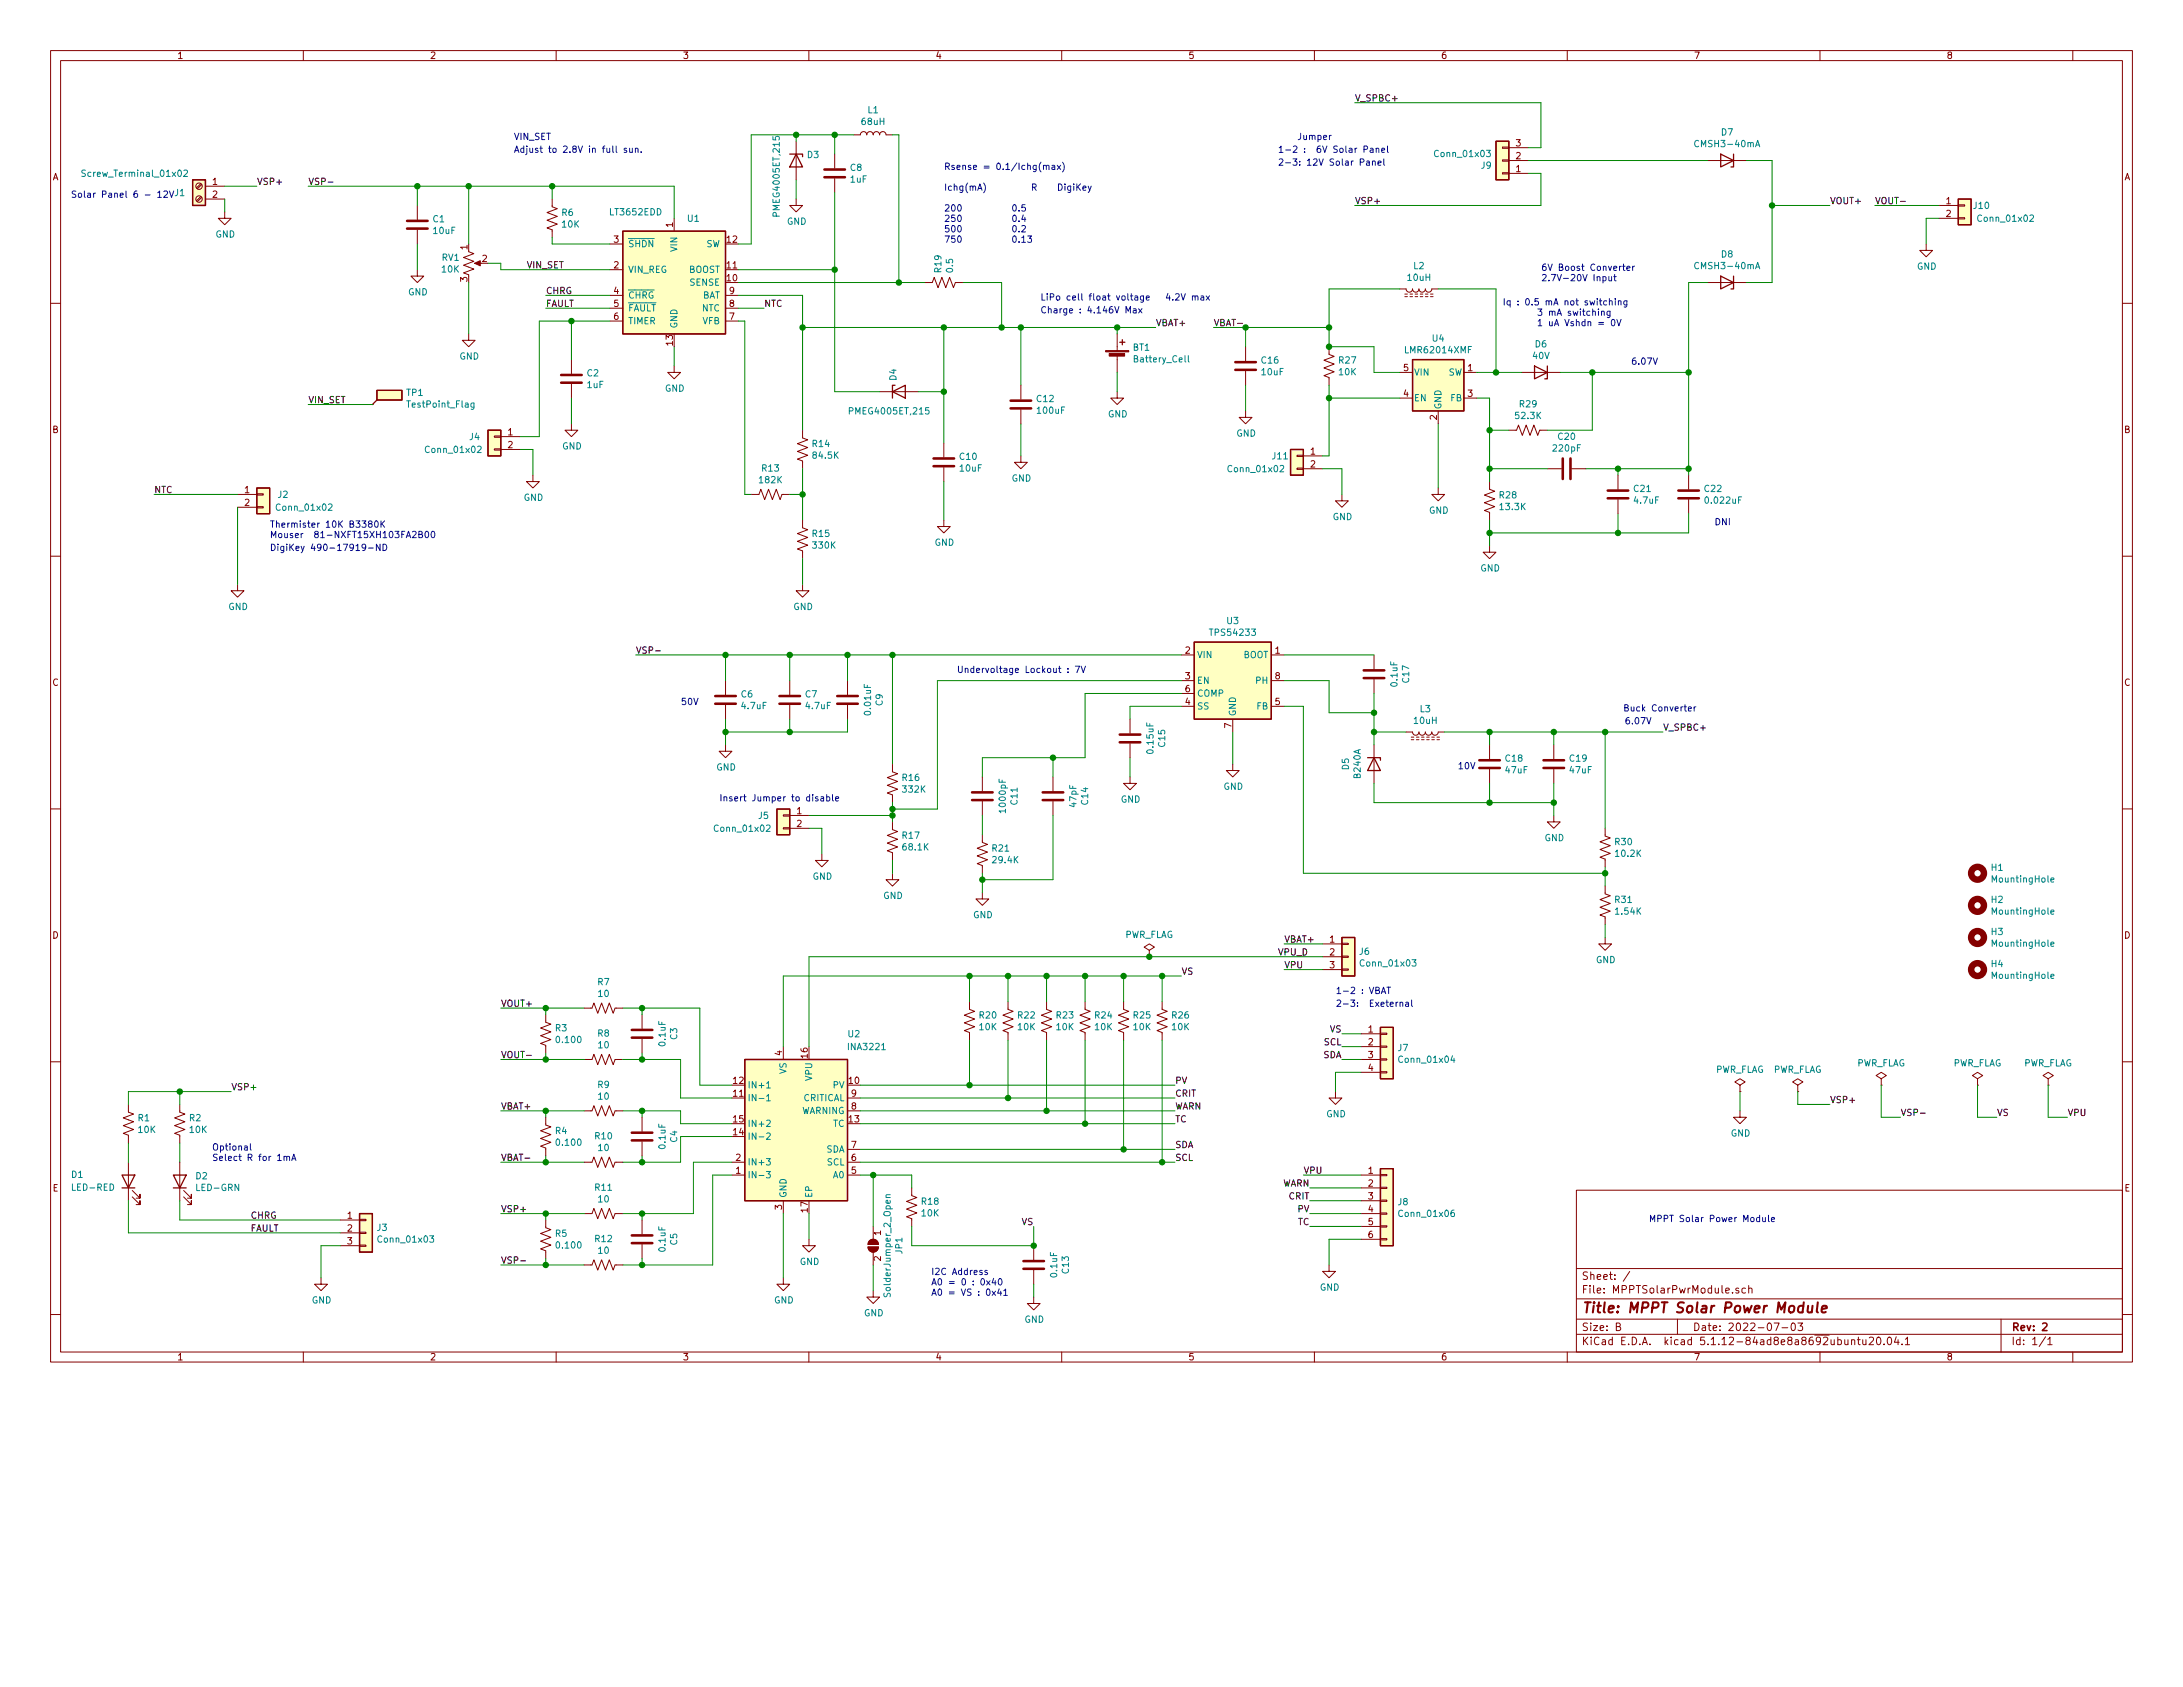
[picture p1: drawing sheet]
<svg xmlns="http://www.w3.org/2000/svg" width="279mm" height="216mm" viewBox="0 0 279 216" stroke-linecap="round" stroke-linejoin="round" font-family="sans-serif">
<defs><g id="words">
<text font-size="1.8" fill="#840000" x="202.4" y="168">Title: MPPT Solar Power Module</text>
<g font-size="1.4" fill="#840000">
<text x="202.4" y="165.5">File: MPPTSolarPwrModule.sch</text>
<text x="202.4" y="163.8">Sheet: /</text>
<text x="202.4" y="172.1">KiCad E.D.A. kicad 5.1.12-84ad8e8a8692ubuntu20.04.1</text>
<text x="202.4" y="170.3">Size: B</text>
<text x="216.6" y="170.3">Date: 2022-07-03</text>
<text x="257.4" y="170.3">Rev: 2</text>
<text x="257.4" y="172.1">Id: 1/1</text>
</g>
<g font-size="1.2" fill="#840000">
<text x="22.6" y="7.5">1</text>
<text x="55" y="7.5">2</text>
<text x="87.4" y="7.5">3</text>
<text x="119.7" y="7.5">4</text>
<text x="152.1" y="7.5">5</text>
<text x="184.4" y="7.5">6</text>
<text x="216.8" y="7.5">7</text>
<text x="249.1" y="7.5">8</text>
<text x="6.7" y="23.1">A</text>
<text x="271.9" y="23.1">A</text>
<text x="6.7" y="55.4">B</text>
<text x="271.9" y="55.4">B</text>
<text x="6.7" y="87.8">C</text>
<text x="271.9" y="87.8">C</text>
<text x="6.7" y="120.1">D</text>
<text x="271.9" y="120.1">D</text>
<text x="6.7" y="152.5">E</text>
<text x="271.9" y="152.5">E</text>
<text x="22.6" y="174.1">1</text>
<text x="55" y="174.1">2</text>
<text x="87.4" y="174.1">3</text>
<text x="119.7" y="174.1">4</text>
<text x="152.1" y="174.1">5</text>
<text x="184.4" y="174.1">6</text>
<text x="216.8" y="174.1">7</text>
<text x="249.1" y="174.1">8</text>
</g>
<g font-size="1.1" fill="#0000c2">
<text x="65.7" y="17.9">VIN_SET</text>
<text x="166" y="17.9">Jumper</text>
<text x="65.7" y="19.6">Adjust to 2.8V in full sun.</text>
<text x="120.8" y="21.7">Rsense = 0.1/Ichg(max)</text>
<text x="163.5" y="19.6">1-2 : 6V Solar Panel</text>
<text x="163.5" y="21.2">2-3: 12V Solar Panel</text>
<text x="9" y="25.3">Solar Panel 6 - 12V</text>
<text x="120.8" y="24.4">Ichg(mA)</text>
<text x="120.8" y="27.1">200</text>
<text x="120.8" y="28.4">250</text>
<text x="120.8" y="29.7">500</text>
<text x="120.8" y="31.1">750</text>
<text x="197.2" y="34.7">6V Boost Converter</text>
<text x="197.2" y="36">2.7V-20V Input</text>
<text x="133.1" y="38.5">LiPo cell float voltage</text>
<text x="133.1" y="40.1">Charge : 4.146V Max</text>
<text x="144.9" y="38.5">4.2V max</text>
<text x="192.3" y="39.1">Iq : 0.5 mA not switching</text>
<text x="194.5" y="40.4">3 mA switching</text>
<text x="194.5" y="41.7">1 uA Vshdn = 0V</text>
<text x="208.7" y="46.7">6.07V</text>
<text x="34.5" y="67.5">Thermister 10K B3380K</text>
<text x="34.5" y="68.9">Mouser 81-NXFT15XH103FA2B00</text>
<text x="34.5" y="70.5">DigiKey 490-17919-ND</text>
<text x="219.4" y="67.2">DNI</text>
<text x="122.4" y="86.1">Undervoltage Lockout : 7V</text>
<text x="87.1" y="90.2">50V</text>
<text x="207.4" y="91.1">Buck Converter</text>
<text x="207.9" y="92.7">6.07V</text>
<text x="186.5" y="98.4">10V</text>
<text x="92" y="102.6">Insert Jumper to disable</text>
<text x="170.9" y="128.9">2-3: Exeternal</text>
<text x="170.9" y="127.2">1-2 : VBAT</text>
<text x="27.1" y="147.2">Optional</text>
<text x="27.1" y="148.6">Select R for 1mA</text>
<text x="210.7" y="156.4">MPPT Solar Power Module</text>
<text x="119.2" y="163.2">I2C Address</text>
<text x="119.2" y="164.5">A0 = 0 : 0x40</text>
<text x="119.2" y="165.8">A0 = VS : 0x41</text>
</g>
<g font-size="1.1" fill="#008484">
<text x="110.3" y="16">68uH</text>
<text x="111.1" y="14.5">L1</text>
<text x="220.3" y="17.3">D7</text>
<text x="10.9" y="22.6">Screw_Terminal_01x02</text>
<text x="103.3" y="20.2">D3</text>
<text x="108.9" y="21.9">C8</text>
<text x="108.9" y="23.4">1uF</text>
<text x="183.8" y="20.1">Conn_01x03</text>
<text x="189.6" y="21.6">J9</text>
<text x="217.3" y="18.8">CMSH3-40mA</text>
<text x="22.4" y="25.1">J1</text>
<text x="55.4" y="28.4">C1</text>
<text x="55.5" y="29.9">10uF</text>
<text x="71.9" y="27.6">R6</text>
<text x="72" y="29.1">10K</text>
<text x="78.2" y="27.6">LT3652EDD</text>
<text x="88" y="28.4">U1</text>
<text x="99.8" y="27.4" transform="rotate(-90 99.8 27.4)">PMEG4005ET,215</text>
<text x="100.7" y="28.8">GND</text>
<text x="252.6" y="26.7">J10</text>
<text x="253.3" y="28.4">Conn_01x02</text>
<text x="27.6" y="30.4">GND</text>
<text x="56.6" y="33.4">RV1</text>
<text x="56.6" y="34.9">10K</text>
<text x="80.4" y="34.9">VIN_REG</text>
<text x="80.4" y="31.6">SHDN</text>
<text x="86.7" y="32.1" transform="rotate(-90 86.7 32.1)">VIN</text>
<text x="88.1" y="34.9">BOOST</text>
<text x="90.4" y="31.6">SW</text>
<text x="120.5" y="34.8" transform="rotate(-90 120.5 34.8)">R19</text>
<text x="122" y="34.8" transform="rotate(-90 122 34.8)">0.5</text>
<text x="180.2" y="35.9">10uH</text>
<text x="181" y="34.4">L2</text>
<text x="217.3" y="34.4">CMSH3-40mA</text>
<text x="220.3" y="33">D8</text>
<text x="245.3" y="34.5">GND</text>
<text x="52.2" y="37.8">GND</text>
<text x="80.4" y="38.2">CHRG</text>
<text x="80.4" y="39.9">FAULT</text>
<text x="80.4" y="41.5">TIMER</text>
<text x="88.3" y="36.6">SENSE</text>
<text x="89.9" y="39.9">NTC</text>
<text x="89.9" y="38.2">BAT</text>
<text x="89.9" y="41.5">VFB</text>
<text x="58.8" y="46">GND</text>
<text x="86.7" y="42.1" transform="rotate(-90 86.7 42.1)">GND</text>
<text x="145" y="44.9">BT1</text>
<text x="145.3" y="46.4">Battery_Cell</text>
<text x="161.5" y="46.5">C16</text>
<text x="171.4" y="46.5">R27</text>
<text x="180" y="45.2">LMR62014XMF</text>
<text x="183.4" y="43.7">U4</text>
<text x="196.2" y="46">40V</text>
<text x="196.5" y="44.5">D6</text>
<text x="52.1" y="50.7">TP1</text>
<text x="52.3" y="52.2">TestPoint_Flag</text>
<text x="75.2" y="48.2">C2</text>
<text x="75.2" y="49.7">1uF</text>
<text x="85.1" y="50.1">GND</text>
<text x="109" y="53">PMEG4005ET,215</text>
<text x="114.7" y="48.7" transform="rotate(-90 114.7 48.7)">D4</text>
<text x="132.7" y="51.5">C12</text>
<text x="132.8" y="53">100uF</text>
<text x="141.8" y="53.4">GND</text>
<text x="161.5" y="48">10uF</text>
<text x="171.4" y="48">10K</text>
<text x="181" y="51.4">EN</text>
<text x="181" y="48.1">VIN</text>
<text x="184.5" y="52.4" transform="rotate(-90 184.5 52.4)">GND</text>
<text x="185.4" y="48.1">SW</text>
<text x="185.7" y="51.4">FB</text>
<text x="194.1" y="53.6">52.3K</text>
<text x="194.5" y="52.1">R29</text>
<text x="54.6" y="58">Conn_01x02</text>
<text x="60.1" y="56.3">J4</text>
<text x="72" y="57.5">GND</text>
<text x="104" y="57.2">R14</text>
<text x="104.1" y="58.7">84.5K</text>
<text x="122.9" y="58.9">C10</text>
<text x="158.2" y="55.9">GND</text>
<text x="162.9" y="58.8">J11</text>
<text x="198.9" y="57.8">220pF</text>
<text x="199.5" y="56.3">C20</text>
<text x="35.6" y="65.4">Conn_01x02</text>
<text x="35.6" y="63.7">J2</text>
<text x="67" y="64.1">GND</text>
<text x="97.2" y="61.8">182K</text>
<text x="97.6" y="60.4">R13</text>
<text x="122.9" y="60.4">10uF</text>
<text x="129.5" y="61.6">GND</text>
<text x="157.4" y="60.4">Conn_01x02</text>
<text x="182.9" y="65.7">GND</text>
<text x="191.9" y="63.8">R28</text>
<text x="192.1" y="65.3">13.3K</text>
<text x="209.2" y="63">C21</text>
<text x="209.2" y="64.5">4.7uF</text>
<text x="218.2" y="63">C22</text>
<text x="218.4" y="64.5">0.022uF</text>
<text x="104" y="68.7">R15</text>
<text x="104.1" y="70.2">330K</text>
<text x="119.6" y="69.8">GND</text>
<text x="170.6" y="66.6">GND</text>
<text x="189.5" y="73.1">GND</text>
<text x="29.2" y="78.1">GND</text>
<text x="101.5" y="78.1">GND</text>
<text x="155.1" y="81.4">TPS54233</text>
<text x="157.1" y="79.9">U3</text>
<text x="94.9" y="89.3">C6</text>
<text x="103.1" y="89.3">C7</text>
<text x="153.2" y="84.2">VIN</text>
<text x="153.2" y="87.5">EN</text>
<text x="153.2" y="89.2">COMP</text>
<text x="159.1" y="84.2">BOOT</text>
<text x="160.8" y="87.5">PH</text>
<text x="178.9" y="87.8" transform="rotate(-90 178.9 87.8)">0.1uF</text>
<text x="180.4" y="87.3" transform="rotate(-90 180.4 87.3)">C17</text>
<text x="95" y="90.8">4.7uF</text>
<text x="103.2" y="90.8">4.7uF</text>
<text x="111.5" y="91.4" transform="rotate(-90 111.5 91.4)">0.01uF</text>
<text x="113" y="90.3" transform="rotate(-90 113 90.3)">C9</text>
<text x="149.1" y="95.6" transform="rotate(-90 149.1 95.6)">C15</text>
<text x="153.2" y="90.8">SS</text>
<text x="158.2" y="91.7" transform="rotate(-90 158.2 91.7)">GND</text>
<text x="160.9" y="90.8">FB</text>
<text x="181" y="92.6">10uH</text>
<text x="181.8" y="91.2">L3</text>
<text x="91.7" y="98.6">GND</text>
<text x="115.5" y="99.9">R16</text>
<text x="115.6" y="101.4">332K</text>
<text x="147.6" y="96.3" transform="rotate(-90 147.6 96.3)">0.15uF</text>
<text x="156.6" y="101.1">GND</text>
<text x="172.7" y="98.5" transform="rotate(-90 172.7 98.5)">D5</text>
<text x="174.1" y="99.6" transform="rotate(-90 174.1 99.6)">B240A</text>
<text x="192.7" y="97.5">C18</text>
<text x="192.8" y="99">47uF</text>
<text x="200.9" y="97.5">C19</text>
<text x="201" y="99">47uF</text>
<text x="91.6" y="106.5">Conn_01x02</text>
<text x="97.1" y="104.8">J5</text>
<text x="115.5" y="107.3">R17</text>
<text x="128.7" y="103.9" transform="rotate(-90 128.7 103.9)">1000pF</text>
<text x="130.2" y="103" transform="rotate(-90 130.2 103)">C11</text>
<text x="137.8" y="103.2" transform="rotate(-90 137.8 103.2)">47pF</text>
<text x="139.3" y="103" transform="rotate(-90 139.3 103)">C14</text>
<text x="143.4" y="102.7">GND</text>
<text x="197.7" y="107.7">GND</text>
<text x="104" y="112.6">GND</text>
<text x="115.6" y="108.8">68.1K</text>
<text x="127" y="109">R21</text>
<text x="127.1" y="110.5">29.4K</text>
<text x="206.7" y="108.2">R30</text>
<text x="206.9" y="109.7">10.2K</text>
<text x="254.9" y="111.4">H1</text>
<text x="255.1" y="112.9">MountingHole</text>
<text x="113" y="115">GND</text>
<text x="124.5" y="117.5">GND</text>
<text x="206.7" y="115.6">R31</text>
<text x="206.9" y="117.1">1.54K</text>
<text x="254.9" y="115.6">H2</text>
<text x="254.9" y="119.7">H3</text>
<text x="255.1" y="117.1">MountingHole</text>
<text x="143.9" y="120">PWR_FLAG</text>
<text x="174" y="122.2">J6</text>
<text x="174.3" y="123.7">Conn_01x03</text>
<text x="204.3" y="123.3">GND</text>
<text x="254.9" y="123.8">H4</text>
<text x="255.1" y="125.3">MountingHole</text>
<text x="255.1" y="121.2">MountingHole</text>
<text x="71.1" y="132">R3</text>
<text x="76.5" y="126.1">R7</text>
<text x="76.6" y="127.6">10</text>
<text x="125.4" y="130.3">R20</text>
<text x="125.4" y="131.8">10K</text>
<text x="130.3" y="130.3">R22</text>
<text x="130.3" y="131.8">10K</text>
<text x="135.2" y="130.3">R23</text>
<text x="135.2" y="131.8">10K</text>
<text x="140.2" y="130.3">R24</text>
<text x="140.2" y="131.8">10K</text>
<text x="145.1" y="130.3">R25</text>
<text x="145.1" y="131.8">10K</text>
<text x="150" y="130.3">R26</text>
<text x="150" y="131.8">10K</text>
<text x="71.3" y="133.5">0.100</text>
<text x="76.5" y="132.7">R8</text>
<text x="76.6" y="134.2">10</text>
<text x="85.2" y="133.8" transform="rotate(-90 85.2 133.8)">0.1uF</text>
<text x="86.7" y="133" transform="rotate(-90 86.7 133)">C3</text>
<text x="100.7" y="137.4" transform="rotate(-90 100.7 137.4)">VS</text>
<text x="108.6" y="132.7">U2</text>
<text x="108.7" y="134.4">INA3221</text>
<text x="178.9" y="134.5">J7</text>
<text x="179.2" y="136">Conn_01x04</text>
<text x="219.5" y="137.3">PWR_FLAG</text>
<text x="226.9" y="137.3">PWR_FLAG</text>
<text x="237.6" y="136.5">PWR_FLAG</text>
<text x="249.9" y="136.5">PWR_FLAG</text>
<text x="258.9" y="136.5">PWR_FLAG</text>
<text x="17.7" y="143.5">R1</text>
<text x="24.3" y="143.5">R2</text>
<text x="76.5" y="139.2">R9</text>
<text x="76.6" y="140.7">10</text>
<text x="95.7" y="140.9">IN-1</text>
<text x="95.7" y="139.3">IN+1</text>
<text x="102.6" y="142.6">WARNING</text>
<text x="102.8" y="140.9">CRITICAL</text>
<text x="104" y="138.3" transform="rotate(-90 104 138.3)">VPU</text>
<text x="106.6" y="139.3">PV</text>
<text x="169.7" y="143">GND</text>
<text x="17.7" y="145">10K</text>
<text x="24.3" y="145">10K</text>
<text x="71.1" y="145.1">R4</text>
<text x="71.3" y="146.6">0.100</text>
<text x="76.2" y="145.8">R10</text>
<text x="76.6" y="147.3">10</text>
<text x="85.2" y="146.9" transform="rotate(-90 85.2 146.9)">0.1uF</text>
<text x="86.7" y="146.2" transform="rotate(-90 86.7 146.2)">C4</text>
<text x="95.7" y="145.9">IN-2</text>
<text x="95.7" y="144.2">IN+2</text>
<text x="95.7" y="149.2">IN+3</text>
<text x="105.7" y="147.5">SDA</text>
<text x="105.9" y="149.2">SCL</text>
<text x="106.6" y="144.2">TC</text>
<text x="221.5" y="145.5">GND</text>
<text x="9.2" y="150.7">D1</text>
<text x="9.4" y="152.4">LED-RED</text>
<text x="25.1" y="150.9">D2</text>
<text x="25.3" y="152.4">LED-GRN</text>
<text x="76.2" y="152.4">R11</text>
<text x="76.6" y="153.9">10</text>
<text x="95.7" y="150.8">IN-3</text>
<text x="100.7" y="153.3" transform="rotate(-90 100.7 153.3)">GND</text>
<text x="104" y="153.3" transform="rotate(-90 104 153.3)">EP</text>
<text x="106.7" y="150.8">A0</text>
<text x="118" y="154.2">R18</text>
<text x="118" y="155.7">10K</text>
<text x="178.9" y="154.2">J8</text>
<text x="179.2" y="155.7">Conn_01x06</text>
<text x="48.3" y="157.5">J3</text>
<text x="48.6" y="159">Conn_01x03</text>
<text x="71.1" y="158.3">R5</text>
<text x="71.3" y="159.8">0.100</text>
<text x="76.2" y="159">R12</text>
<text x="76.6" y="160.5">10</text>
<text x="85.2" y="160.1" transform="rotate(-90 85.2 160.1)">0.1uF</text>
<text x="86.7" y="159.3" transform="rotate(-90 86.7 159.3)">C5</text>
<text x="102.4" y="161.9">GND</text>
<text x="115.5" y="160.4" transform="rotate(-90 115.5 160.4)">JP1</text>
<text x="39.9" y="166.8">GND</text>
<text x="99.1" y="166.8">GND</text>
<text x="114" y="165.7" transform="rotate(-90 114 165.7)">SolderJumper_2_Open</text>
<text x="135.3" y="163.4" transform="rotate(-90 135.3 163.4)">0.1uF</text>
<text x="136.8" y="162.9" transform="rotate(-90 136.8 162.9)">C13</text>
<text x="168.9" y="165.2">GND</text>
<text x="110.6" y="168.5">GND</text>
<text x="131.1" y="169.3">GND</text>
</g>
<g font-size="1.1">
<text x="173.4" y="13">V_SPBC+</text>
<text x="32.9" y="23.7">VSP+</text>
<text x="39.4" y="23.7">VSP-</text>
<text x="173.4" y="26.1">VSP+</text>
<text x="234.2" y="26.1">VOUT+</text>
<text x="240" y="26.1">VOUT-</text>
<text x="67.4" y="34.3">VIN_SET</text>
<text x="69.8" y="39.3">FAULT</text>
<text x="69.8" y="37.6">CHRG</text>
<text x="97.8" y="39.3">NTC</text>
<text x="147.9" y="41.7">VBAT+</text>
<text x="155.3" y="41.7">VBAT-</text>
<text x="39.4" y="51.6">VIN_SET</text>
<text x="19.7" y="63.1">NTC</text>
<text x="81.4" y="83.7">VSP-</text>
<text x="212.8" y="93.5">V_SPBC+</text>
<text x="151.2" y="124.7">VS</text>
<text x="163.5" y="122.3">VPU_D</text>
<text x="164.4" y="120.6">VBAT+</text>
<text x="164.4" y="123.9">VPU</text>
<text x="64.1" y="128.9">VOUT+</text>
<text x="64.1" y="135.4">VOUT-</text>
<text x="169.3" y="135.4">SDA</text>
<text x="169.5" y="133.8">SCL</text>
<text x="170.2" y="132.1">VS</text>
<text x="29.6" y="139.5">VSP+</text>
<text x="64.1" y="142">VBAT+</text>
<text x="150.4" y="142">WARN</text>
<text x="150.4" y="143.6">TC</text>
<text x="150.4" y="138.7">PV</text>
<text x="150.4" y="140.4">CRIT</text>
<text x="234.2" y="141.2">VSP+</text>
<text x="243.2" y="142.8">VSP-</text>
<text x="255.6" y="142.8">VS</text>
<text x="264.6" y="142.8">VPU</text>
<text x="64.1" y="148.6">VBAT-</text>
<text x="150.4" y="146.9">SDA</text>
<text x="150.4" y="148.6">SCL</text>
<text x="32" y="156">CHRG</text>
<text x="64.1" y="155.1">VSP+</text>
<text x="164.1" y="151.9">WARN</text>
<text x="165" y="153.5">CRIT</text>
<text x="166.1" y="155.1">PV</text>
<text x="166.8" y="150.2">VPU</text>
<text x="32" y="157.6">FAULT</text>
<text x="64.1" y="161.7">VSP-</text>
<text x="130.8" y="156.8">VS</text>
<text x="166.1" y="156.8">TC</text>
</g>
<g font-size="1.1" fill="#840000">
<text x="27.2" y="23.7">1</text>
<text x="194" y="22">1</text>
<text x="194" y="20.4">2</text>
<text x="194" y="18.7">3</text>
<text x="27.2" y="25.3">2</text>
<text x="86.1" y="29.1" transform="rotate(-90 86.1 29.1)">1</text>
<text x="249.1" y="26.1">1</text>
<text x="249.1" y="27.8">2</text>
<text x="59.8" y="32" transform="rotate(-90 59.8 32)">1</text>
<text x="61.7" y="33.5">2</text>
<text x="78.6" y="34.3">2</text>
<text x="78.6" y="31.1">3</text>
<text x="93.1" y="36">10</text>
<text x="93.1" y="34.3">11</text>
<text x="93.1" y="31.1">12</text>
<text x="59.8" y="36.1" transform="rotate(-90 59.8 36.1)">3</text>
<text x="78.6" y="37.6">4</text>
<text x="78.6" y="39.3">5</text>
<text x="78.6" y="40.9">6</text>
<text x="93.4" y="40.9">7</text>
<text x="93.4" y="39.3">8</text>
<text x="93.4" y="37.6">9</text>
<text x="86.1" y="44.2" transform="rotate(-90 86.1 44.2)">13</text>
<text x="179.7" y="47.5">5</text>
<text x="187.9" y="47.5">1</text>
<text x="179.7" y="50.8">4</text>
<text x="183.9" y="53.7" transform="rotate(-90 183.9 53.7)">2</text>
<text x="187.9" y="50.8">3</text>
<text x="65" y="55.7">1</text>
<text x="65" y="57.4">2</text>
<text x="167.7" y="58.2">1</text>
<text x="167.7" y="59.8">2</text>
<text x="31.3" y="63.1">1</text>
<text x="31.3" y="64.8">2</text>
<text x="151.7" y="83.7">2</text>
<text x="163.2" y="83.7">1</text>
<text x="151.7" y="86.9">3</text>
<text x="151.7" y="88.6">6</text>
<text x="163.2" y="86.9">8</text>
<text x="151.7" y="90.2">4</text>
<text x="157.6" y="93.2" transform="rotate(-90 157.6 93.2)">7</text>
<text x="163.2" y="90.2">5</text>
<text x="102" y="104.2">1</text>
<text x="102" y="105.8">2</text>
<text x="170.2" y="120.6">1</text>
<text x="170.2" y="122.3">2</text>
<text x="170.2" y="123.9">3</text>
<text x="100.1" y="135.1" transform="rotate(-90 100.1 135.1)">4</text>
<text x="103.4" y="135.4" transform="rotate(-90 103.4 135.4)">16</text>
<text x="175.1" y="132.1">1</text>
<text x="175.1" y="133.8">2</text>
<text x="175.1" y="135.4">3</text>
<text x="175.1" y="137.1">4</text>
<text x="93.9" y="140.4">11</text>
<text x="93.9" y="138.7">12</text>
<text x="93.9" y="143.6">15</text>
<text x="108.7" y="138.7">10</text>
<text x="108.7" y="143.6">13</text>
<text x="109" y="142">8</text>
<text x="109" y="140.4">9</text>
<text x="93.9" y="145.3">14</text>
<text x="94.2" y="148.6">2</text>
<text x="109" y="148.6">6</text>
<text x="109" y="146.9">7</text>
<text x="44.5" y="156">1</text>
<text x="94.2" y="150.2">1</text>
<text x="100.1" y="154.8" transform="rotate(-90 100.1 154.8)">3</text>
<text x="103.4" y="155.1" transform="rotate(-90 103.4 155.1)">17</text>
<text x="109" y="150.2">5</text>
<text x="175.1" y="150.2">1</text>
<text x="175.1" y="151.9">2</text>
<text x="175.1" y="153.5">3</text>
<text x="175.1" y="155.1">4</text>
<text x="44.5" y="157.6">2</text>
<text x="44.5" y="159.3">3</text>
<text x="112.7" y="161.4" transform="rotate(-90 112.7 161.4)">2</text>
<text x="112.7" y="158.1" transform="rotate(-90 112.7 158.1)">1</text>
<text x="175.1" y="156.8">5</text>
<text x="175.1" y="158.4">6</text>
</g>
</g></defs>
<g fill="none" stroke="#840000" stroke-width=".13">
<path d="M6.5 6.5h266.4v167.8h-266.4zM7.8 7.8h263.8v165.2h-263.8zM38.8 6.5v1.3M71.2 6.5v1.3M101.9 18.1v4.9M103.5 6.5v1.3M106.8 19.7v1.8M109.3 17.3l.8-.1a.41 .41 0 0 1 .4-.4 .41 .41 0 0 1 .4 .5v-.1a.41 .41 0 0 1 .5-.4 .41 .41 0 0 1 .4 .5v-.1a.41 .41 0 0 1 .4-.4 .41 .41 0 0 1 .4 .5v-.1a.41 .41 0 0 1 .4-.4 .41 .41 0 0 1 .4 .5h.8M135.9 6.5v1.3M168.2 6.5v1.3M192.3 18.8h.8v.2h-.8zM193.1 18.9h2.5"/>
<path d="M200.6 6.5v1.3M232.9 6.5v1.3M265.3 6.5v1.3M6.5 38.8h1.3M25.7 25.1l-.6 .6M25.7 23.5l-.6 .5M25.8 25.3l-.5 .5M25.8 23.6l-.5 .6M26.3 23.8h2.5M26.3 25.5h2.5M28.8 27.1v.8h.8l-.8 .9-.9-.9h.9M53.4 34.5v.8h.8l-.8 .9-.8-.9h.8"/>
<path d="M53.4 26.3v1.8M53.4 29.4v1.8M60 32.2l.6 .3-1.3 .5 1.3 .4-1.3 .5 1.3 .5-1.3 .5 .7 .3M61 33.7h.6M70.7 25.5v1l.6 .2-1.3 .5 1.3 .5-1.3 .5 1.3 .5-1.3 .5 .7 .2v1M78.1 34.5h1.6M78.1 31.2h1.6M78.1 37.8h1.6M78.1 39.4h1.6M86.3 27.9v1.7M92.9 37.8h1.6M92.9 39.4h1.6"/>
<path d="M101.9 25.5v.8h.8l-.8 .8-.8-.8h.8M106.8 22.8v1.9M118.3 36.2h1l.3-.7 .5 1.3 .5-1.3 .4 1.3 .5-1.3 .5 1.3 .3-.6h1M179.1 37h.9a.41 .41 0 0 0 .4 .4 .41 .41 0 0 0 .4-.4 .41 .41 0 0 0 .4 .4 .41 .41 0 0 0 .4-.4 .41 .41 0 0 0 .4 .4 .41 .41 0 0 0 .4-.4 .41 .41 0 0 0 .5 .4 .41 .41 0 0 0 .4-.4h.8M179.8 37.6h.3M179.8 38h.3M180.5 37.6h.3M180.5 38h.3M181.1 37.6h.3M181.1 38h.3M181.8 37.6h.3M181.8 38h.3"/>
<path d="M182.4 37.6h.4M182.4 38h.4M183.1 37.6h.3M183.1 38h.3M192.3 22.1h.8v.2h-.8zM192.3 20.5h.8v.1h-.8zM193.1 20.5h2.5M193.1 22.2h2.5M218.6 36.2h4.9M218.6 20.5h4.9M246.5 31.2v.8h.9l-.9 .9-.8-.9h.8M248.2 26.3h2.4"/>
<path d="M248.2 27.9h2.4M250.6 27.9h.9v.1h-.9zM250.6 26.2h.9v.2h-.9zM271.6 38.8h1.3M47.7 51.8h.1M60 42.7v.9h.8l-.8 .8-.8-.8h.8M63.3 57.4h.8v.2h-.8zM63.3 55.8h.8v.2h-.8zM64.1 55.9h2.5M64.1 57.5h2.5M73.1 54.2v.9h.9l-.9 .8-.8-.8h.8M73.1 46v1.8"/>
<path d="M73.1 49.1v1.8M78.1 41.1h1.6M86.3 46.8v.9h.8l-.8 .8-.8-.8h.8M92.9 41.1h1.6M102.7 55.1v.9l.7 .3-1.3 .5 1.3 .5-1.3 .5 1.3 .5-1.3 .5 .6 .2v1M112.6 50.1h4.9M120.8 56.7v1.8M120.8 59.8v1.8M130.7 58.3v.9h.8l-.8 .8-.9-.8h.9M130.7 49.3v1.8M130.7 52.4v1.8M143 50.1v.8h.8l-.8 .9-.8-.9h.8"/>
<path d="M143 42.7v2.2M143 45.5v2.2M159.4 52.6v.8h.8l-.8 .8-.8-.8h.8M159.4 44.4v1.8M159.4 47.5v1.8M166 59.9h.8v.2h-.8zM166 58.3h.8v.1h-.8zM166.8 58.3h2.5M166.8 60h2.5M170.1 44.4v1l.7 .2-1.4 .5 1.4 .5-1.4 .5 1.4 .5-1.4 .5 .7 .2v1M179.1 47.7h1.7M179.1 50.9h1.7"/>
<path d="M184.1 52.6v1.6M187.4 47.7h1.6M187.4 50.9h1.6M193.1 55.1h1l.2-.7 .5 1.3 .5-1.3 .5 1.3 .5-1.3 .5 1.3 .3-.6h.9M194.8 47.7h4.9M198 60h1.9M201.2 60h1.8M6.5 71.2h1.3M30.4 74.8v.8h.8l-.8 .8-.8-.8h.8M30.4 63.3h2.5M30.4 64.9h2.5M32.9 64.8h.8v.2h-.8z"/>
<path d="M32.9 63.2h.8v.2h-.8zM68.2 60.8v.8h.8l-.8 .9-.8-.9h.8M96.1 63.3h1l.3-.7 .5 1.3 .5-1.3 .5 1.3 .5-1.3 .4 1.3 .3-.6h1M102.7 66.6v.9l.7 .3-1.3 .5 1.3 .5-1.3 .5 1.3 .5-1.3 .5 .6 .2v1M102.7 74.8v.8h.8l-.8 .8-.8-.8h.8M120.8 66.6v.8h.8l-.8 .8-.8-.8h.8M171.7 63.3v.8h.9l-.9 .8-.8-.8h.8M184.1 62.5v.8h.8l-.8 .8-.8-.8h.8M190.6 69.9v.8h.9l-.9 .8-.8-.8h.8M190.6 61.6v1l.7 .3-1.3 .5 1.3 .5-1.3 .4 1.3 .5-1.3 .5 .6 .3v1M207.1 60.8v1.8M207.1 63.9v1.8"/>
<path d="M216.1 60.8v1.8M216.1 63.9v1.8M271.6 71.2h1.3M92.9 95.3v.8h.8l-.8 .9-.9-.9h.9M92.9 87.1v1.8M92.9 90.2v1.8M101.1 87.1v1.8M101.1 90.2v1.8M108.5 87.1v1.8M108.5 90.2v1.8M114.2 97.8v1l.7 .2-1.3 .5 1.3 .5-1.3 .5 1.3 .5-1.3 .5 .6 .2v1M125.7 99.4v1.8"/>
<path d="M134.8 99.4v1.8M144.6 99.4v.9h.9l-.9 .8-.8-.8h.8M144.6 92v1.8M144.6 95.2v1.8M151.2 83.8h1.6M151.2 87.1h1.6M151.2 90.4h1.6M151.2 88.8h1.6M157.8 97.8v.8h.8l-.8 .8-.8-.8h.8M157.8 92v1.7M162.7 83.8h1.7M162.7 87.1h1.7"/>
<path d="M162.7 90.4h1.7M175.9 83.8v1.8M175.9 86.9v1.9M175.9 95.3v5M180 93.7h.8a.41 .41 0 0 0 .4 .4 .41 .41 0 0 0 .4-.4 .41 .41 0 0 0 .4 .4 .41 .41 0 0 0 .4-.4 .41 .41 0 0 0 .5 .4 .41 .41 0 0 0 .4-.4 .41 .41 0 0 0 .4 .4 .41 .41 0 0 0 .4-.4h.8M180.6 94.3h.4M180.6 94.7h.4M181.3 94.3h.3M181.3 94.7h.3M181.9 94.3h.4M181.9 94.7h.4M182.6 94.3h.3"/>
<path d="M182.6 94.7h.3M183.3 94.3h.3M183.3 94.7h.3M183.9 94.3h.3M183.9 94.7h.3M190.6 95.3v1.8M190.6 98.4v1.9M198.9 95.3v1.8M198.9 98.4v1.9M6.5 103.5h1.3M100.3 105.9h.8v.2h-.8zM100.3 104.3h.8v.1h-.8z"/>
<path d="M101.1 104.4h2.4M101.1 106h2.4M105.2 109.3v.8h.8l-.8 .8-.8-.8h.8M114.2 111.8v.8h.8l-.8 .8-.8-.8h.8M114.2 105.2v1l.7 .2-1.3 .5 1.3 .5-1.3 .5 1.3 .5-1.3 .5 .6 .2v1M125.7 106.8v1l.7 .3-1.3 .5 1.3 .4-1.3 .5 1.3 .5-1.3 .5 .6 .3v1M125.7 114.2v.8h.9l-.9 .9-.8-.9h.8M125.7 102.6v1.8M134.8 102.6v1.8M198.9 104.4v.8h.8l-.8 .8-.9-.8h.9M205.4 120v.8h.9l-.9 .8-.8-.8h.8M205.4 113.4v1l.7 .2-1.3 .5 1.3 .5-1.3 .5 1.3 .5-1.3 .5 .6 .2v1"/>
<path d="M205.4 106v1l.7 .2-1.3 .5 1.3 .5-1.3 .5 1.3 .5-1.3 .5 .6 .3v.9M271.6 103.5h1.3M6.5 135.9h1.3M69.8 129.8v1l.7 .3-1.3 .5 1.3 .5-1.3 .5 1.3 .4-1.3 .5 .6 .3v1M74.8 129h1l.2-.6 .5 1.3 .5-1.3 .5 1.3 .5-1.3 .5 1.3 .2-.7h1M74.8 135.6h1l.2-.7 .5 1.3 .5-1.3 .5 1.3 .5-1.3 .5 1.3 .2-.6h1M82.2 129.8v1.8M82.2 133v1.8M100.3 133.9v1.7M124.1 128.2v1l.6 .2-1.3 .5 1.3 .5-1.3 .5 1.3 .5-1.3 .5 .7 .2v1M129 128.2v1l.7 .2-1.3 .5 1.3 .5-1.3 .5 1.3 .5-1.3 .5 .6 .2v1M133.9 128.2v1l.7 .2-1.3 .5 1.3 .5-1.3 .5 1.3 .5-1.3 .5 .6 .2v1"/>
<path d="M138.9 128.2v1l.6 .2-1.3 .5 1.3 .5-1.3 .5 1.3 .5-1.3 .5 .7 .2v1M143.8 128.2v1l.7 .2-1.3 .5 1.3 .5-1.3 .5 1.3 .5-1.3 .5 .6 .2v1M147.1 121.6l.7-.4-.7-.4-.7 .4 .7 .4v.8M147.1 122.4h.1M148.7 128.2v1l.7 .2-1.3 .5 1.3 .5-1.3 .5 1.3 .5-1.3 .5 .6 .2v1M169.3 120.8h2.4M169.3 122.4h2.4M169.3 124.1h2.4M170.9 139.7v.8h.8l-.8 .8-.8-.8h.8M171.7 124h.9v.2h-.9zM171.7 120.7h.9v.2h-.9zM171.7 122.4h.9v.1h-.9z"/>
<path d="M174.2 132.3h2.5M174.2 133.9h2.5M174.2 135.6h2.5M174.2 137.2h2.5M176.7 137.2h.8v.1h-.8zM176.7 135.5h.8v.2h-.8zM176.7 132.2h.8v.2h-.8zM176.7 133.9h.8v.1h-.8zM222.7 138.9l.7-.4-.7-.4-.7 .4 .7 .4v.8M222.7 139.7h.1M230.1 138.9l.7-.4-.7-.4-.7 .4 .7 .4v.8M230.1 139.7h.1"/>
<path d="M240.8 138.1l.6-.5-.6-.4-.7 .4 .7 .5v.8M240.8 138.9h.1M253.1 138.1l.7-.5-.7-.4-.7 .4 .7 .5v.8M253.1 138.9h.1M262.1 138.1l.7-.5-.7-.4-.6 .4 .6 .5v.8M262.1 138.9h.1M271.6 135.9h1.3M16.4 141.3v1l.7 .3-1.3 .5 1.3 .5-1.3 .5 1.3 .4-1.3 .5 .6 .3v1M16.4 148.7v5M16.9 153.2l1 1v-.5v.5h-.5M16.9 152.4l1 .9v-.5v.5h-.5M23 141.3v1l.7 .3-1.3 .5 1.3 .5-1.3 .5 1.3 .4-1.3 .5 .6 .3v1"/>
<path d="M23 148.7v5M23.5 153.2l1 1v-.5v.5h-.5M23.5 152.4l1 .9v-.5v.5h-.5M43.6 156.1h2.4M43.6 157.8h2.4M43.6 159.4h2.4M46 159.3h.8v.2h-.8zM46 156.1h.8v.1h-.8zM46 157.7h.8v.2h-.8zM69.8 143v1l.7 .2-1.3 .5 1.3 .5-1.3 .5 1.3 .5-1.3 .5 .6 .2v1M69.8 156.1v1l.7 .3-1.3 .5 1.3 .5-1.3 .4 1.3 .5-1.3 .5 .6 .3v1M74.8 142.2h1l.2-.7 .5 1.3 .5-1.3 .5 1.3 .5-1.3 .5 1.3 .2-.6h1"/>
<path d="M74.8 148.7h1l.2-.6 .5 1.3 .5-1.3 .5 1.3 .5-1.3 .5 1.3 .2-.7h1M74.8 155.3h1l.2-.6 .5 1.3 .5-1.3 .5 1.3 .5-1.3 .5 1.3 .2-.7h1M82.2 143v1.8M82.2 146.1v1.8M82.2 156.1v1.8M82.2 159.3v1.8M93.7 150.4h1.6M93.7 148.7h1.6M100.3 153.7v1.6M103.5 158.6v.8h.9l-.9 .8-.8-.8h.8M108.5 150.4h1.6M108.5 142.2h1.6"/>
<path d="M108.5 148.7h1.6M108.5 147.1h1.6M108.5 140.5h1.6M111.1 159.6h1.3a.66 .66 0 0 1-.6 .6 .66 .66 0 0 1-.7-.6zM111.3 158.8a.66 .66 0 0 1 .7-.2 .66 .66 0 0 1 .4 .7h-1.3zM111.8 157v1.6M116.7 152v1l.6 .3-1.3 .5 1.3 .4-1.3 .5 1.3 .5-1.3 .5 .7 .3v1M132.3 159.4v1.8M174.2 150.4h2.5M174.2 152h2.5M174.2 153.7h2.5M174.2 155.3h2.5"/>
<path d="M174.2 157h2.5M174.2 158.6h2.5M176.7 156.9h.8v.1h-.8zM176.7 158.5h.8v.2h-.8zM176.7 155.2h.8v.2h-.8zM176.7 151.9h.8v.2h-.8zM176.7 150.3h.8v.2h-.8zM176.7 153.6h.8v.2h-.8zM201.8 152.3h69.8v20.7h-69.8zM222.7 142.2v.8h.8l-.8 .8-.8-.8h.8M6.5 168.2h1.3M38.8 173v1.3"/>
<path d="M41.1 163.5v.9h.8l-.8 .8-.8-.8h.8M71.2 173v1.3M74.8 161.9h1l.2-.7 .5 1.3 .5-1.3 .5 1.3 .5-1.3 .5 1.3 .2-.6h1M100.3 163.5v.9h.8l-.8 .8-.9-.8h.9M103.5 173v1.3M111.8 165.2v.8h.8l-.8 .8-.9-.8h.9M111.8 160.2v1.7M132.3 166v.8h.8l-.8 .8-.8-.8h.8M132.3 162.5v1.9M135.9 173v1.3M168.2 173v1.3M170.1 161.9v.8h.8l-.8 .8-.8-.8h.8"/>
<path d="M200.6 173v1.3M201.8 170.8h69.8M201.8 168.8h69.8M201.8 166.2h69.8M201.8 162.3h69.8M206.9 169.8l.4-.1 .1-.1-.1-.2-.4-.1v1h.3l.2-.1v-.2l-.2-.2M208.6 162.7l-.8 1.3M214.7 168.8v2M222.5 164.9a.23 .23 0 0 0-.3 .1l.4 .3-.2 .2-.2-.1M223.4 164.9l-.3-.1-.2 .2 .1 .4 .1 .1 .3-.1M223.8 164.9h.1a.24 .24 0 0 1 .3 .1v.5M223.8 164.5v1"/>
<path d="M227.1 169.3h.6l-.4 1M228.1 169.9h.7M229.4 169.4l.2-.1a.61 .61 0 0 1 0 1 .53 .53 0 0 1-.2-.9zM230.1 169.3h.6l-.3 .4 .3 .1v.4l-.2 .1-.4-.1M232.9 173v1.3M237 171.5h.1h.3v.6M237 171.5v.6M237.7 171.5h.4M237.9 171.1v.9l.2 .1M238.4 171.5v.5a.24 .24 0 0 0 .4 0M238.8 171.5v.6M239.2 171.2l.4-.1 .2 .1v.2l-.6 .7h.6"/>
<path d="M240.3 171.2l.1-.1a.52 .52 0 0 1 .3 .5 .52 .52 0 0 1-.3 .5 .65 .65 0 0 1-.1-.9zM241.1 172v.1M241.7 171.2l.1-.1a.52 .52 0 0 1 .3 .5 .52 .52 0 0 1-.3 .5 .63 .63 0 0 1-.1-.9zM242.7 171.1l-.2 .7h.6M242.9 171.5v.6M243.4 172v.1M243.9 171.4l.2-.3v1M243.9 172.1h.5M256.1 168.8v4.2M261.8 171.1l-.8 1.2M262.1 171.4l.3-.3v1M262.1 172.1h.6"/>
<path d="M265.3 173v1.3M271.6 168.2h1.3"/>
<circle cx="25.5" cy="23.8" r=".41"/>
<circle cx="25.5" cy="25.5" r=".41"/>
</g>
<path d="M261.4 169.4l.4-.1 .2 .3-.6 .7h.6" fill="none" stroke="#840000" stroke-width=".2"/>
<path d="M230.8 167.2a.44 .44 0 0 0-.6 .2l-.1 .3 .1 .2 .1 .1 .4-.1M230.9 166.7l-.2 1.3M231.4 167.1v.8a.36 .36 0 0 0 .5 0M232 167.1l-.1 .9M232.7 166.7l-.2 1.1 .2 .2M233.2 167.5l.6-.1v-.2h-.5l-.2 .6 .2 .2 .4-.1" fill="none" stroke="#840000" stroke-width=".26"/>
<g fill="none" stroke="#840000" stroke-width=".16">
<path d="M101.1 19.7h1.6v.4M101.9 19.7l.8 1.7h-1.6zM191.5 18.1h1.6v4.9h-1.6zM220.2 19.7l1.7 .8-1.7 .9zM221.9 19.7v1.7h-.4M24.7 23h1.6v3.3h-1.6zM79.7 29.6h13.2v13.1h-13.2zM220.2 35.3l1.7 .9-1.7 .8zM221.9 35.3v1.7h-.4M250.6 25.5h1.7v3.3h-1.7zM48.2 50h3.2v1.2h-3.2zM48.2 51.2l-.5 .6"/>
<path d="M62.5 55.1h1.6v3.2h-1.6zM114.2 50.1l1.7-.8v1.6zM114.6 49.3h-.4v1.6M143.3 43.8h.7M143.6 43.5v.6M165.2 57.5h1.6v3.3h-1.6zM180.8 46h6.6v6.6h-6.6zM196.4 46.8l1.6 .9-1.6 .8zM198 46.8v1.7h-.3M32.9 62.5h1.6v3.2h-1.6zM152.8 82.2h9.9v9.8h-9.9zM175 97h1.7v.3"/>
<path d="M175.9 97l.8 1.6h-1.7zM99.4 103.5h1.7v3.3h-1.7zM171.7 120h1.7v4.9h-1.7zM95.3 135.6h13.2v18.1h-13.2zM176.7 131.5h1.6v6.6h-1.6zM15.6 150.4h1.7l-.9 1.6zM15.6 152h1.7M22.2 150.4h1.6l-.8 1.6zM22.2 152h1.6M46 155.3h1.7v4.9h-1.7zM176.7 149.6h1.6v9.8h-1.6z"/>
</g>
<g fill="none" stroke="#008484" stroke-width=".13">
<path d="M190.2 19.2h.5l-.2 .3 .2 .1v.4l-.3 .1-.2-.1M217.4 18a.36 .36 0 0 0-.5 .4 .36 .36 0 0 0 .5 .3M224.7 18.8l.3-.8 .2 .8M224.8 18.6h.4M10.9 21.8h-.3h-.1v.3l.4 .2v.1l-.1 .2-.3-.1M23.5 21.8h.3l.2 .2-.5 .6h.5M217.4 33.7a.39 .39 0 0 0-.5 .2 .39 .39 0 0 0 .4 .5l.1-.1M224.7 34.4l.3-.8 .2 .8M224.8 34.2h.4M259.8 27.6l.3-.1 .2 .2-.5 .6h.5M60.7 51.6v.6l-.2 .2-.2-.1M60.7 51.6h-.3l-.1 .1 .1 .4h.3"/>
<path d="M61.1 57.2l.3-.1 .2 .2-.5 .6h.5M152.1 45.5v.7l.1 .1M163.8 59.6h.4l.1 .2-.5 .6h.5M42 64.6l.4-.1 .1 .2-.5 .6h.5M98.1 105.7l.3-.1 .2 .2-.5 .6h.5M262.5 112.6l.4-.1-.1-.1h-.2l-.1 .1v.4h.3M262.5 116.7h.4l-.1-.2h-.2l-.1 .1v.4h.3M98.1 138.6l.2-.2v.8M98.1 139.2h.5M112.8 134.3h.5M180.7 122.8h.5l-.2 .3 .2 .1v.4h-.3h-.2M185.9 135.1l-.2 .6h.5"/>
<path d="M186.1 135.4v.6M262.5 124.9h.4l-.1-.2h-.2l-.1 .1v.4h.3M262.5 120.8h.4l-.1-.2h-.2l-.1 .1v.4h.3M55 158.2h.5l-.3 .3 .3 .1-.1 .3-.3 .1-.1-.1M98.1 149.9h.5l-.3 .3 .2 .1 .1 .3-.2 .1h-.3M98.1 148.3h.5l-.3 .3 .2 .1 .1 .3-.2 .1-.3-.1M98.1 140.3l.2-.2v.8M98.1 145.1l.3-.1 .2 .2-.5 .6h.5M98.1 143.4l.3-.1 .2 .3-.5 .6h.5M98.1 140.9h.5M113.4 153.3h.5M113.9 152.9h-.5l.1 .4"/>
<path d="M186.1 154.9h-.2a.56 .56 0 0 0 0 .8l.2-.1v-.3l-.2-.1-.2 .1"/>
</g>
<g fill="none" stroke="#840000" stroke-width=".33">
<path d="M52.1 29.3h2.6M52.1 28.3h2.6M105.5 22.7h2.6M105.5 21.7h2.6M71.8 49h2.7M71.8 48h2.7M119.5 59.7h2.6M119.5 58.7h2.6M129.3 52.3h2.7M129.3 51.3h2.7M158.1 47.3h2.6M158.1 46.3h2.6"/>
<path d="M200 58.7v2.6M201 58.7v2.6M205.8 63.8h2.6M205.8 62.8h2.6M214.8 63.8h2.6M214.8 62.8h2.6M91.5 89.1h2.7M91.5 90.1h2.7M99.8 89.1h2.6M99.8 90.1h2.6M107.2 89.1h2.6M107.2 90.1h2.6"/>
<path d="M143.3 94h2.6M143.3 95h2.6M174.5 85.8h2.7M174.5 86.8h2.7M189.3 98.3h2.7M189.3 97.3h2.7M197.6 98.3h2.6M197.6 97.3h2.6M124.4 101.4h2.6M124.4 102.4h2.6M133.5 101.4h2.6M133.5 102.4h2.6"/>
<path d="M80.9 131.8h2.6M80.9 132.8h2.6M80.9 145h2.6M80.9 145.9h2.6M80.9 158.1h2.6M80.9 159.1h2.6M131 161.4h2.6M131 162.4h2.6"/>
</g>
<g fill="#ffffc2" stroke="#ffffc2" stroke-width=".13">
<path d="M171.7 120h1.7v4.9h-1.7z"/>
<path d="M191.5 18.1h1.6v4.9h-1.6z"/>
<path d="M176.7 131.5h1.6v6.6h-1.6z"/>
<path d="M176.7 149.6h1.6v9.8h-1.6z"/>
<path d="M46 155.3h1.7v4.9h-1.7z"/>
<path d="M48.2 50h3.2v1.2h-3.2z"/>
<path d="M32.9 62.5h1.6v3.2h-1.6z"/>
<path d="M24.7 23h1.6v3.3h-1.6z"/>
<path d="M152.8 82.2h9.9v9.8h-9.9z"/>
<path d="M250.6 25.5h1.7v3.3h-1.7z"/>
<path d="M62.5 55.1h1.6v3.2h-1.6z"/>
<path d="M95.3 135.6h13.2v18.1h-13.2z"/>
<path d="M99.4 103.5h1.7v3.3h-1.7z"/>
<path d="M165.2 57.5h1.6v3.3h-1.6z"/>
<path d="M180.8 46h6.6v6.6h-6.6z"/>
<path d="M79.7 29.6h13.2v13.1h-13.2z"/>
</g>
<g fill="none" stroke="#840000" stroke-width=".82">
<circle cx="253.1" cy="120" r=".82"/>
<circle cx="253.1" cy="111.8" r=".82"/>
<circle cx="253.1" cy="115.9" r=".82"/>
<circle cx="253.1" cy="124.1" r=".82"/>
</g>
<g fill="#840000" stroke="#840000" stroke-width=".13">
<path d="M60.7 33.7l.8-.3v.6z"/>
<path d="M141.5 44.9h3v.1h-3z"/>
<path d="M142 45.2h1.9v.4h-1.9z"/>
<path d="M111.3 158.8a.66 .66 0 0 1 .7-.2 .66 .66 0 0 1 .4 .7h-1.3z"/>
<path d="M111.1 159.6h1.3a.66 .66 0 0 1-.6 .6 .66 .66 0 0 1-.7-.6z"/>
</g>
<g fill="none" stroke="#008400" stroke-width=".13">
<path d="M101.9 17.3v.8M106.8 17.3v2.4M109.3 17.3h-13.2v13.9h-1.6M114.2 17.3h.8v18.9M173.4 13.1h23.8v5.8h-1.6M28.8 23.8h4.1M28.8 25.5v1.6M39.4 23.8h46.9v4.1M53.4 23.8v2.5M53.4 31.2v3.3M60 23.8v7.4M60 36.2v6.5"/>
<path d="M62.5 33.7h1.6v.8h14M69.8 39.4h8.3M69.8 37.8h8.3M70.7 30.4v.8h7.4M70.7 23.8v1.7M94.5 37.8h8.2v17.3M94.5 39.4h3.3M94.5 34.5h12.3M94.5 36.2h23.8M101.9 23v2.5M106.8 24.7v25.4h5.8M123.3 36.2h4.9v5.7"/>
<path d="M179.1 37h-9v7.4h5.8v3.3h3.2M184.1 37h7.4v10.7M195.6 22.2h1.6v4.1h-23.8M195.6 20.5h23M218.6 36.2h-2.5v24.6M223.5 20.5h3.3v15.7h-3.3M226.8 26.3h7.4M240 26.3h8.2M248.2 27.9h-1.7v3.3M39.4 51.8h8.3M66.6 57.5h1.6v3.3M73.1 41.1v4.9"/>
<path d="M73.1 50.9v3.3M78.1 41.1h-9.1v14.8h-2.4M86.3 44.4v2.4M94.5 41.1h.8v22.2h.8M102.7 41.9h45.2M102.7 60v6.6M117.5 50.1h3.3M120.8 41.9v14.8M130.7 41.9v7.4M130.7 54.2v4.1M143 41.9v.8M143 47.7v2.4"/>
<path d="M155.3 41.9h14.8M159.4 41.9v2.5M159.4 49.3v3.3M169.3 60h2.4v3.3M170.1 49.3v9h-.8M170.1 50.9h9M184.1 54.2v8.3M189 50.9h1.6v10.7M189 47.7h5.8M190.6 60h7.4M190.6 55.1h2.5M199.7 47.7h16.4"/>
<path d="M203 60h13.1M203.8 47.7v7.4h-5.8M207.1 60v.8M19.7 63.3h10.7M30.4 64.9v9.9M101.1 63.3h1.6M102.7 71.5v3.3M120.8 61.6v5M190.6 66.6v3.3M207.1 65.7v2.5M216.1 65.7v2.5h-25.5M81.4 83.8h69.8"/>
<path d="M92.9 83.8v3.3M92.9 92v3.3M101.1 83.8v3.3M101.1 92v1.7M108.5 92v1.7h-15.6M108.5 83.8v3.3M114.2 83.8v14M134.8 97v2.4M144.6 97v2.4M151.2 87.1h-31.2v16.4h-5.8M151.2 88.8h-12.3v8.2h-13.2v2.4M151.2 90.4h-6.6v1.6"/>
<path d="M157.8 93.7v4.1M164.4 83.8h11.5M164.4 87.1h5.7v4.1h5.8M164.4 90.4h2.4v21.4h38.6M175.9 93.7h4.1M175.9 88.8v6.5M184.9 93.7h27.9M190.6 93.7v1.6M198.9 93.7v1.6M205.4 93.7v12.3M103.5 106h1.7v3.3M103.5 104.4h10.7"/>
<path d="M114.2 102.7v2.5M114.2 110.1v1.7M125.7 104.4v2.4M125.7 111.8v2.4M134.8 104.4v8.2h-9.1M175.9 100.3v2.4h23M190.6 100.3v2.4M198.9 100.3v4.1M205.4 110.9v2.5M205.4 118.3v1.7M23 139.7v1.6M29.6 139.7h-13.2v1.6"/>
<path d="M64.1 129h10.7M64.1 135.6h10.7M69.8 129v.8M69.8 134.8v.8M79.7 135.6h7.4v4.9h6.6M79.7 129h9.9v9.9h4.1M82.2 129v.8M82.2 134.8v.8M110.1 138.9h40.3M124.1 124.9v3.3M124.1 133.1v5.8M129 124.9v3.3"/>
<path d="M129 133.1v7.4M133.9 124.9v3.3M133.9 133.1v9.1M138.9 124.9v3.3M138.9 133.1v10.7M143.8 124.9v3.3M143.8 133.1v14M148.7 124.9v3.3M148.7 133.1v15.6M151.2 124.9h-50.9v9M164.4 120.8h4.9M164.4 124.1h4.9"/>
<path d="M169.3 122.4h-65.8v11.5M171.7 135.6h2.5M171.7 132.3h2.5M171.7 133.9h2.5M174.2 137.2h-3.3v2.5M222.7 139.7v2.5M230.1 139.7v1.6h4.1M240.8 138.9v4.1h2.4M253.1 138.9v4.1h2.5M262.1 138.9v4.1h2.5M16.4 146.3v2.4M16.4 153.7v4.1h27.2"/>
<path d="M23 153.7v2.4h20.6M23 146.3v2.4M43.6 159.4h-2.5v4.1M64.1 148.7h10.7M64.1 155.3h10.7M64.1 142.2h10.7M69.8 142.2v.8M69.8 147.9v.8M69.8 155.3v.8M79.7 142.2h7.4v1.6h6.6M82.2 142.2v.8M82.2 147.9v.8"/>
<path d="M82.2 155.3v.8M93.7 145.5h-6.6v3.2h-7.4M93.7 148.7h-4.9v6.6h-9.1M93.7 150.4h-2.5v11.5h-11.5M100.3 155.3v8.2M103.5 155.3v3.3M110.1 140.5h40.3M110.1 148.7h40.3M110.1 150.4h6.6v1.6M110.1 142.2h40.3M110.1 143.8h40.3M110.1 147.1h40.3"/>
<path d="M111.8 150.4v6.6M116.7 157v2.4h15.6v-2.4M166.8 150.4h7.4M167.6 155.3h6.6M167.6 152h6.6M167.6 157h6.6M167.6 153.7h6.6M174.2 158.6h-4.1v3.3M64.1 161.9h10.7M69.8 161.1v.8M82.2 161.1v.8M111.8 161.9v3.3"/>
<path d="M132.3 164.4v1.6"/>
</g>
<path d="M42 23.3h.6M243.2 25.8h.7M83.9 83.3h.6M67.4 135.1h.6M245.8 142.5h.6M66.6 161.4h.7" fill="none" stroke="#000" stroke-width=".13"/>
<g fill="none" stroke="#0000c2" stroke-width=".13">
<path d="M78.9 18.7v.7l.1 .1M80.2 19h-.2l-.1 .1v.1l.3 .1v.2h-.3M80.6 19v.5l.3-.1M80.9 19v.5M81.3 19h.3l.1 .5M81.3 19v.5M82.1 19.4v.1M170.4 17.3l-.2 .2M174.6 19.1l.4-.1v-.2l-.4-.1v.8M175.4 19h.3v.5M175.7 19.2h-.2l-.2 .1 .2 .2h.2M176.1 19h.3l.1 .5"/>
<path d="M176.1 19v.5M176.8 19.2h.4v-.2h-.2l-.2 .1 .1 .4h.3M177.6 18.7v.7l.1 .1M20.2 24.7l.2-.3v.9M20.2 25.3h.5M21 24.5l.3-.1 .1 .3-.5 .6h.5M21.7 24.4l.3 .9 .2-.9M125.9 23.4a.95 .95 0 0 1 0 1.3M129.7 26.3l.1-.1a.45 .45 0 0 1 .3 .4 .45 .45 0 0 1-.3 .4l-.2-.3zM129.7 27.6l.1-.1a.45 .45 0 0 1 .3 .4 .45 .45 0 0 1-.3 .5l-.2-.4zM129.7 28.9h.1a.45 .45 0 0 1 .3 .4 .45 .45 0 0 1-.3 .4l-.2-.3zM129.7 30.3l.1-.1a.45 .45 0 0 1 .3 .4 .45 .45 0 0 1-.3 .4l-.2-.3z"/>
<path d="M130.4 26.9v.1M130.4 28.3v.1M130.4 29.6v.1M130.4 30.9v.1M130.8 28.9h.3l.2 .2-.6 .6h.6M130.8 30.4l.2-.2v.8M130.8 31h.5M131 27.5l-.2 .6h.5M131.2 27.8v.6M131.2 26.2h-.4v.4l.3-.1 .2 .2v.2l-.2 .1-.3-.1M131.5 30.2h.5l-.2 .3 .2 .1v.4h-.4l-.1-.1M132.2 24l.4-.1v-.3l-.4-.1v.9"/>
<path d="M132.4 24l.2 .4M133.6 21.2h.3v.5M133.6 21.2v.5M133.9 21.3l.1-.1h.2l.1 .5M134.7 21.2h.3v.5M135 21.3l-.3 .1-.1 .1 .1 .2h.3M135.3 21.2l.5 .5M135.5 23.5a.42 .42 0 0 1 .5 .4 .42 .42 0 0 1-.5 .5zM135.8 21.2l-.5 .5M136 20.8a.95 .95 0 0 1 0 1.2M136.3 23.5v.1M136.3 23.8v.6"/>
<path d="M137 23.8v.8h-.1h-.2M137 23.8h-.2l-.2 .2 .1 .3h.3M137.4 23.5v.1M137.4 23.8v.6M137.8 23.5v.9M137.9 23.9l.4 .5M138.3 23.5l-.5 .5M138.6 24.1l.4-.1v-.2h-.3l-.1 .1v.4h.4M139.3 23.8l.2 .6M139.7 23.8l-.3 .8h-.1M144.4 37.6v.7l.1 .1M145.1 39.5h.3v.6"/>
<path d="M145.4 39.7h-.3l-.1 .2 .1 .1h.3M145.7 39.5l.5 .6M146.2 39.5l-.5 .6M150.1 38.3v.1M150.5 37.7l.3-.1 .1 .2-.5 .6h.5M151.2 37.6l.2 .8 .3-.8M152.6 37.9h.3l.1 .5M152.6 37.9v.5M153 38l.1-.1h.2v.5M153.7 37.9h.3l.1 .5M154.1 38.1h-.3l-.1 .1 .1 .2h.3M154.4 37.9l.4 .5"/>
<path d="M154.8 37.9l-.4 .5M174.1 20.8l.4-.1 .1-.1-.1-.2-.4-.1v.9M174.9 20.6h.3l.1 .6M175.3 20.8h-.3l-.1 .2v.1h.4M175.7 20.7l.3-.1v.6M175.7 20.6v.6M176.4 20.9l.4-.1-.1-.2h-.2l-.1 .1v.4h.3M177.1 20.3v.7l.1 .2M202.5 39.8h.4M202.7 39.5v.8l.2 .1M203.5 39.9l-.2-.1-.2 .2 .1 .3h.3M203.8 39.9h.4v.5"/>
<path d="M203.8 39.5v.9M204.6 39.8v.6M205 39.9h.3v.5M205 39.8v.6M205.2 35.4h.2l.2 .1-.1 .4h-.3M205.6 38.5h-.2l-.2 .1 .1 .4h.3M205.9 35.4l.1 .5h.3M206 38.6l.3-.1v.5M206 38.2v.8M206.1 39.8l-.1 .8h-.1h-.2M206.1 39.9l-.3-.1-.1 .2 .1 .3h.3M206.3 35.4v.5"/>
<path d="M206.5 35.4h.4M206.7 35.1v.7l.2 .1M206.7 38.2v.1M206.7 38.5v.5M207.1 38.6l.3-.1 .1 .5M207.1 38.5v.5M207.7 34.1h.3M207.8 33.8v.7l.2 .1M208.2 38.5v.7l-.1 .1h-.2M208.2 38.5h-.2l-.2 .1 .1 .4h.3M208.2 34.3h.4v-.2h-.3l-.1 .1 .1 .4h.3M209 34.1v.5"/>
<path d="M209.2 34.1l-.2 .1M144.1 40.1v-.9l.3 .6 .3-.6v.9M203.3 41.2h.3v.5M204.6 41.3h.6M204.6 41.5h.6M206.3 41l.1-.1a.45 .45 0 0 1 .3 .4 .45 .45 0 0 1-.3 .4l-.2-.3zM206.9 40.9l.3 .8 .3-.8M211.6 45.8l.3 .8 .2-.8M46.8 70l-.2 .1h-.2l-.1-.1 .1-.3 .2-.1 .2 .2-.1 .6-.3 .1M47.2 70.1h.6M47.3 67l-.1-.2 .1-.1h.2l.1 .1v.1l-.4 .3v.1l.1 .2h.2l.1-.2v-.1l-.1-.2M48.1 66.7a.45 .45 0 0 1 .3 .4 .45 .45 0 0 1-.3 .4 .54 .54 0 0 1 0-.8z"/>
<path d="M48.6 69.6v.9l-.4-.9v.9M48.8 66.7v.8M48.9 67l.3 .5M49 69.6a.42 .42 0 0 1 .5 .4 .42 .42 0 0 1-.5 .5zM49.2 66.7l-.4 .4M52.8 68.1l.3-.1 .2 .2-.5 .6h.5M53.6 68.4h.4v-.3l-.4-.1v.8h.3l.2-.1v-.2l-.2-.1M54.5 68.1l.1-.1a.45 .45 0 0 1 .3 .4 .45 .45 0 0 1-.3 .4l-.1-.1-.1-.2zM55.3 68h.1a.44 .44 0 0 1 .3 .4 .44 .44 0 0 1-.3 .4 .54 .54 0 0 1-.1-.8zM136.7 86v.1M136.7 85.6h.1M137.6 85.2h.6l-.4 .9"/>
<path d="M138.4 85.2l.2 .9 .3-.9M210.8 91.8l.2 .8 .3-.8M215.5 90.5h.3M215.7 90.2v.7l.1 .1M216.1 90.7h.4l-.1-.2h-.2l-.1 .1v.4h.3M216.8 90.5v.5M217.1 90.5l-.3 .1M104.7 102h-.2l-.1 .1v.1l.3 .1v.2h-.3M105.1 102h.3v.5M105.4 102.2h-.2l-.2 .1 .1 .2h.3M105.8 102h.3l.1 .1-.1 .4h-.3M105.8 101.7v.8"/>
<path d="M106.5 101.7v.7l.2 .1M106.9 102.2h.4v-.2h-.2l-.2 .1 .1 .4h.3M176.8 127.2l.3-.9 .3 .9M176.9 126.9h.4M177.5 126.3h.5M177.7 126.3v.9M178.9 128.3l-.2 .1M179.2 128.3h.3v.5M179.2 128.3v.5M179.9 128.3h.3l.1 .5M180.3 128.5l-.4 .1v.2h.4M180.7 128v.7l.1 .1"/>
<path d="M32 146.4v.7l.2 .1M36.4 148.1l.3-.1v.5M36.4 148v.5M36.7 148.1l.1-.1h.2l.1 .5M37.3 148.5l.3-.8 .3 .8M37.4 148.3h.4M225.2 155.8h-.2l-.2 .2 .1 .3h.3M225.2 155.5v.8M225.6 155.8v.5h.4M226 155.8v.5M226.3 155.5v.7l.2 .1M226.7 156.1l.4-.1v-.2h-.2l-.2 .1 .1 .4h.3"/>
<path d="M126.3 163.9l.4 .6M126.4 162.6h-.2l-.2 .1 .1 .1 .3 .1v.2h-.4M126.7 163.9l-.4 .6M127 165.2l.4 .6M127.2 163.6l-.2 .6h.5M127.4 163.9v.6M127.4 165.2l-.4 .6M127.9 163.7l.1-.1a.44 .44 0 0 1 .3 .4 .44 .44 0 0 1-.3 .5l-.2-.4zM127.9 164.9l-.2 .6h.5M128.1 165.2v.6M128.5 165.2l.2-.2v.8M128.5 165.8h.4"/>
</g>
<g fill="#008400" stroke="#008400" stroke-width=".16">
<circle cx="207.1" cy="68.2" r=".33"/>
<circle cx="216.1" cy="47.7" r=".33"/>
<circle cx="73.1" cy="41.1" r=".33"/>
<circle cx="130.7" cy="41.9" r=".33"/>
<circle cx="60" cy="23.8" r=".33"/>
<circle cx="102.7" cy="63.3" r=".33"/>
<circle cx="70.7" cy="23.8" r=".33"/>
<circle cx="216.1" cy="60" r=".33"/>
<circle cx="115" cy="36.2" r=".33"/>
<circle cx="170.1" cy="50.9" r=".33"/>
<circle cx="106.8" cy="34.5" r=".33"/>
<circle cx="106.8" cy="17.3" r=".33"/>
<circle cx="101.9" cy="17.3" r=".33"/>
<circle cx="159.4" cy="41.9" r=".33"/>
<circle cx="190.6" cy="55.1" r=".33"/>
<circle cx="128.2" cy="41.9" r=".33"/>
<circle cx="102.7" cy="41.9" r=".33"/>
<circle cx="120.8" cy="41.9" r=".33"/>
<circle cx="120.8" cy="50.1" r=".33"/>
<circle cx="170.1" cy="44.4" r=".33"/>
<circle cx="191.5" cy="47.7" r=".33"/>
<circle cx="170.1" cy="41.9" r=".33"/>
<circle cx="23" cy="139.7" r=".33"/>
<circle cx="190.6" cy="68.2" r=".33"/>
<circle cx="207.1" cy="60" r=".33"/>
<circle cx="190.6" cy="60" r=".33"/>
<circle cx="147.1" cy="122.4" r=".33"/>
<circle cx="138.9" cy="124.9" r=".33"/>
<circle cx="125.7" cy="112.6" r=".33"/>
<circle cx="92.9" cy="93.7" r=".33"/>
<circle cx="101.1" cy="93.7" r=".33"/>
<circle cx="114.2" cy="83.8" r=".33"/>
<circle cx="111.8" cy="150.4" r=".33"/>
<circle cx="114.2" cy="103.5" r=".33"/>
<circle cx="132.3" cy="159.4" r=".33"/>
<circle cx="92.9" cy="83.8" r=".33"/>
<circle cx="226.8" cy="26.3" r=".33"/>
<circle cx="114.2" cy="104.4" r=".33"/>
<circle cx="143.8" cy="124.9" r=".33"/>
<circle cx="134.8" cy="97" r=".33"/>
<circle cx="133.9" cy="124.9" r=".33"/>
<circle cx="129" cy="124.9" r=".33"/>
<circle cx="148.7" cy="148.7" r=".33"/>
<circle cx="124.1" cy="124.9" r=".33"/>
<circle cx="143.8" cy="147.1" r=".33"/>
<circle cx="205.4" cy="93.7" r=".33"/>
<circle cx="138.9" cy="143.8" r=".33"/>
<circle cx="133.9" cy="142.2" r=".33"/>
<circle cx="129" cy="140.5" r=".33"/>
<circle cx="124.1" cy="138.9" r=".33"/>
<circle cx="148.7" cy="124.9" r=".33"/>
<circle cx="69.9" cy="155.3" r=".33"/>
<circle cx="82.2" cy="129" r=".33"/>
<circle cx="82.2" cy="135.6" r=".33"/>
<circle cx="82.2" cy="142.2" r=".33"/>
<circle cx="82.2" cy="148.7" r=".33"/>
<circle cx="82.2" cy="155.3" r=".33"/>
<circle cx="82.2" cy="161.9" r=".33"/>
<circle cx="143" cy="41.9" r=".33"/>
<circle cx="69.8" cy="129" r=".33"/>
<circle cx="69.9" cy="135.6" r=".33"/>
<circle cx="69.8" cy="142.2" r=".33"/>
<circle cx="69.8" cy="148.7" r=".33"/>
<circle cx="203.8" cy="47.7" r=".33"/>
<circle cx="69.8" cy="161.9" r=".33"/>
<circle cx="190.6" cy="93.7" r=".33"/>
<circle cx="198.9" cy="102.7" r=".33"/>
<circle cx="190.6" cy="102.7" r=".33"/>
<circle cx="175.9" cy="93.7" r=".33"/>
<circle cx="198.9" cy="93.7" r=".33"/>
<circle cx="205.4" cy="111.8" r=".33"/>
<circle cx="53.4" cy="23.8" r=".33"/>
<circle cx="175.9" cy="91.2" r=".33"/>
<circle cx="101.1" cy="83.8" r=".33"/>
<circle cx="108.5" cy="83.8" r=".33"/>
</g>
<use href="#words"/>
</svg>
